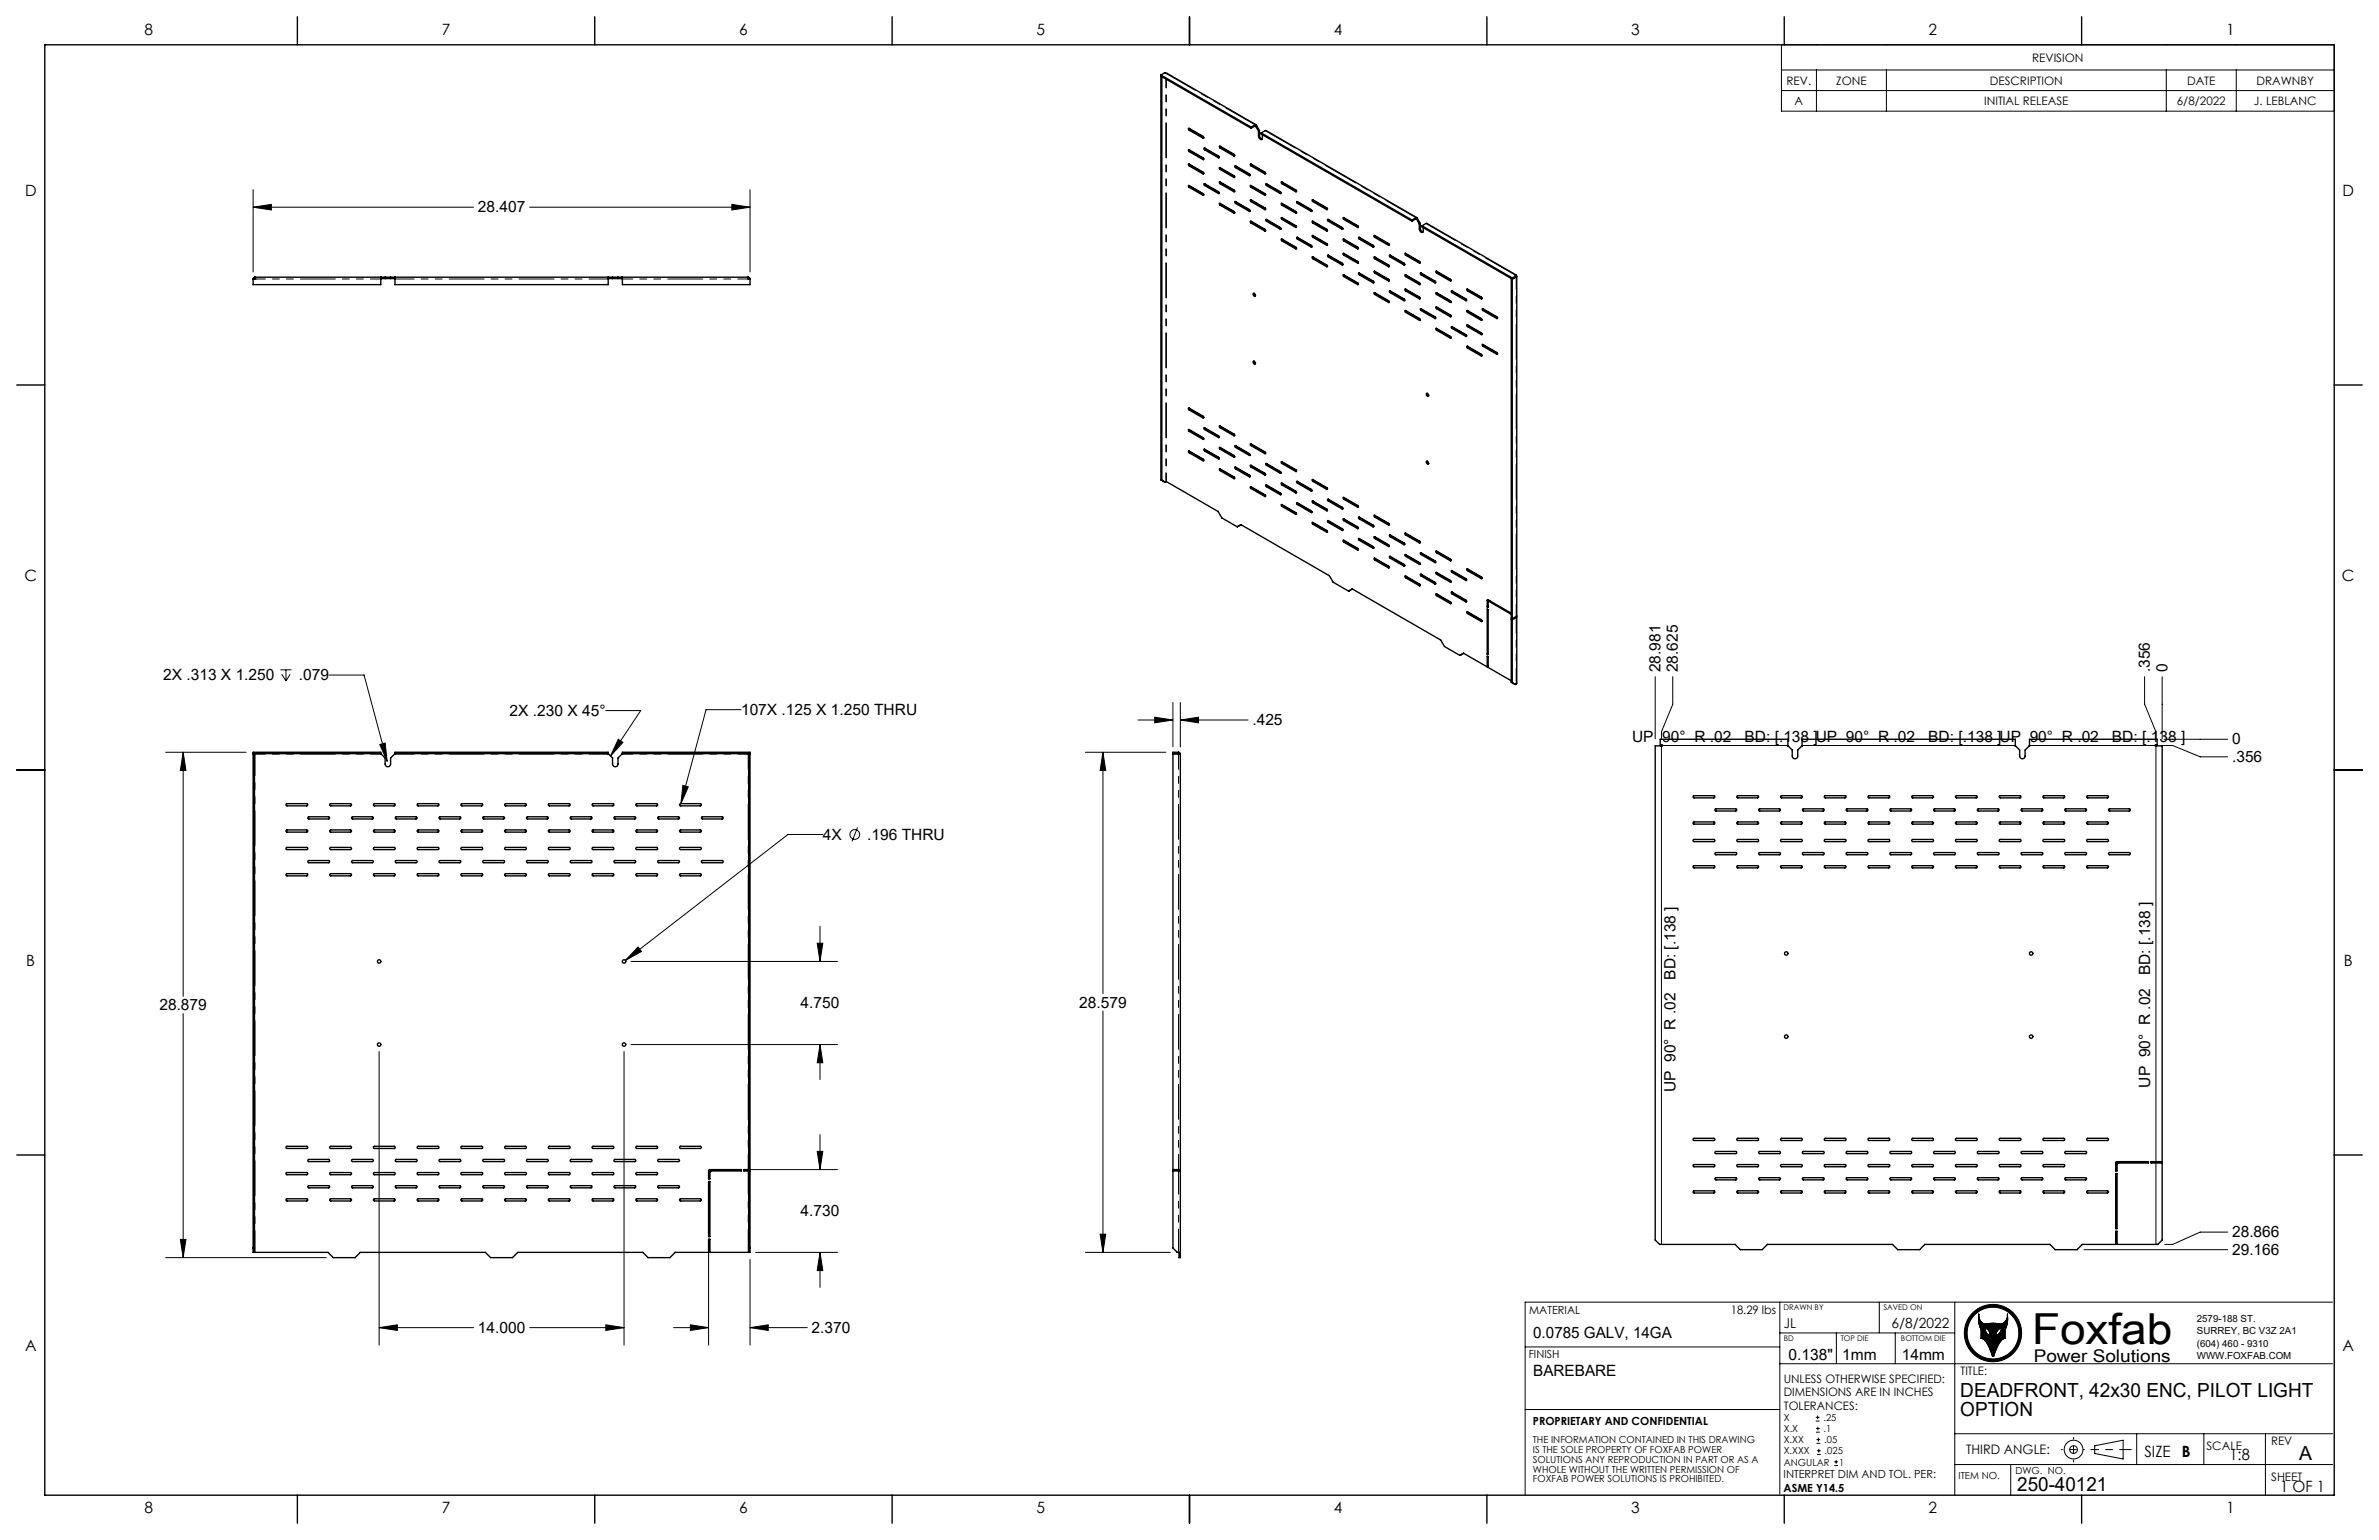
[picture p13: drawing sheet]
<svg xmlns="http://www.w3.org/2000/svg" width="432mm" height="279mm" viewBox="0 0 432 279" stroke-linecap="round" stroke-linejoin="round" font-family="sans-serif">
<defs><g id="words">
<text font-size="7.8" x="368.8" y="243.9">Foxfab</text>
<g font-size="3.5">
<text x="355.8" y="253.4">DEADFRONT, 42x30 ENC, PILOT LIGHT</text>
<text x="355.8" y="256.9">OPTION</text>
<text x="417.3" y="264.9">A</text>
<text x="366.1" y="270.6">250-40121</text>
</g>
<text font-size="3.2" x="369.1" y="247.1">Power Solutions</text>
<g font-size="2.8">
<text x="26.2" y="6.3">8</text>
<text x="80.2" y="6.3">7</text>
<text x="134.2" y="6.3">6</text>
<text x="188.1" y="6.3">5</text>
<text x="242.1" y="6.3">4</text>
<text x="296.1" y="6.3">3</text>
<text x="350.1" y="6.3">2</text>
<text x="404" y="6.3">1</text>
<text x="4.5" y="35.6">D</text>
<text x="425.2" y="35.6">D</text>
<text x="86.7" y="38.5">28.407</text>
<text x="4.4" y="105.5">C</text>
<text x="425.1" y="105.5">C</text>
<text x="29.6" y="123.4">2X .313 X 1.250</text>
<text x="54.2" y="123.4">.079</text>
<text x="301.4" y="122" transform="rotate(-90 301.4 122)">28.981</text>
<text x="304.6" y="122" transform="rotate(-90 304.6 122)">28.625</text>
<text x="390.2" y="122" transform="rotate(-90 390.2 122)">.356</text>
<text x="393.4" y="122" transform="rotate(-90 393.4 122)">0</text>
<text x="92.5" y="129.9">2X .230 X 45°</text>
<text x="134.5" y="129.7">107X .125 X 1.250 THRU</text>
<text x="227.3" y="131.6">.425</text>
<text x="296.2" y="134.7">UP 90° R .02</text>
<text x="316.6" y="134.7">BD: [.138 ]UP 90° R .02</text>
<text x="350" y="134.7">BD: [.138 ]UP 90° R .02</text>
<text x="383.3" y="134.7">BD: [.138 ]</text>
<text x="405.1" y="135.1">0</text>
<text x="405.1" y="138.3">.356</text>
<text x="149.4" y="152.3">4X</text>
<text x="157.4" y="152.3">.196 THRU</text>
<text x="4.8" y="175.3">B</text>
<text x="304.1" y="177.8" transform="rotate(-90 304.1 177.8)">BD: [.138 ]</text>
<text x="390.3" y="176.9" transform="rotate(-90 390.3 176.9)">BD: [.138 ]</text>
<text x="425.4" y="175.3">B</text>
<text x="28.9" y="183.3">28.879</text>
<text x="145.3" y="182.9">4.750</text>
<text x="195.9" y="182.8">28.579</text>
<text x="390.3" y="197.3" transform="rotate(-90 390.3 197.3)">UP 90° R .02</text>
<text x="304.1" y="198.2" transform="rotate(-90 304.1 198.2)">UP 90° R .02</text>
<text x="145.3" y="220.7">4.730</text>
<text x="405.1" y="224.5">28.866</text>
<text x="405.1" y="227.7">29.166</text>
<text x="4.5" y="245.2">A</text>
<text x="86.7" y="241.8">14.000</text>
<text x="147.3" y="241.8">2.370</text>
<text x="278.3" y="242.8">0.0785 GALV, 14GA</text>
<text x="425.2" y="245.2">A</text>
<text x="278.3" y="249.6">BAREBARE</text>
<text x="324.6" y="246.7">0.138&quot;</text>
<text x="334.4" y="246.7">1mm</text>
<text x="345.2" y="246.7">14mm</text>
<text x="389.2" y="264.3">SIZE</text>
<text x="396" y="264.3">B</text>
<text x="404.7" y="265">1:8</text>
<text x="26.2" y="274.5">8</text>
<text x="80.2" y="274.5">7</text>
<text x="134.2" y="274.5">6</text>
<text x="188.1" y="274.5">5</text>
<text x="242.1" y="274.5">4</text>
<text x="296.1" y="274.5">3</text>
<text x="350.1" y="274.5">2</text>
<text x="404" y="274.5">1</text>
<text x="413.8" y="270.6">1 OF 1</text>
</g>
<g font-size="2.5">
<text x="323.8" y="240.9">JL</text>
<text x="343.3" y="240.9">6/8/2022</text>
</g>
<text font-size="2.4" x="356.9" y="263.8">THIRD ANGLE:</text>
<g font-size="2.1">
<text x="368.8" y="11.2">REVISION</text>
<text x="324.3" y="15.4">REV.</text>
<text x="333.3" y="15.4">ZONE</text>
<text x="361.1" y="15.4">DESCRIPTION</text>
<text x="397" y="15.4">DATE</text>
<text x="409.5" y="15.4">DRAWNBY</text>
<text x="325.7" y="19.1">A</text>
<text x="360.1" y="19.1">INITIAL RELEASE</text>
<text x="395.1" y="19.1">6/8/2022</text>
<text x="409.1" y="19.1">J. LEBLANC</text>
<text x="314.1" y="238.3">18.29 lbs</text>
<text x="323.8" y="251">UNLESS OTHERWISE SPECIFIED:</text>
<text x="355.9" y="249.5">TITLE:</text>
<text x="323.8" y="253.4">DIMENSIONS ARE IN INCHES</text>
<text x="323.8" y="255.7">TOLERANCES:</text>
<text x="400.5" y="263.1">SCALE</text>
<text x="412.2" y="262.1">REV</text>
<text x="412.2" y="268.7">SHEET</text>
</g>
<g font-size="2">
<text x="277.6" y="238.3">MATERIAL</text>
<text x="277.5" y="246.3">FINISH</text>
<text x="278.2" y="258.5">PROPRIETARY AND CONFIDENTIAL</text>
<text x="323.7" y="268.1">INTERPRET DIM AND TOL. PER:</text>
<text x="323.7" y="270.6">ASME Y14.5</text>
</g>
<g font-size="1.8">
<text x="398.7" y="239.8">2579-188 ST.</text>
<text x="398.7" y="242.1">SURREY, BC V3Z 2A1</text>
<text x="398.7" y="244.3">(604) 460 - 9310</text>
<text x="398.7" y="246.6">WWW.FOXFAB.COM</text>
<text x="323.8" y="257.8">X</text>
<text x="331" y="257.8">.25</text>
<text x="278.2" y="261.9">THE INFORMATION CONTAINED IN THIS DRAWING</text>
<text x="278.2" y="263.6">IS THE SOLE PROPERTY OF FOXFAB POWER</text>
<text x="323.8" y="259.8">X.X</text>
<text x="323.8" y="263.9">X.XXX</text>
<text x="323.8" y="261.9">X.XX</text>
<text x="331" y="259.8">.1</text>
<text x="331.1" y="261.9">.05</text>
<text x="331.2" y="263.9">.025</text>
<text x="278.2" y="265.4">SOLUTIONS ANY REPRODUCTION IN PART OR AS A</text>
<text x="278.2" y="267.2">WHOLE WITHOUT THE WRITTEN PERMISSION OF</text>
<text x="278.2" y="268.9">FOXFAB POWER SOLUTIONS IS PROHIBITED.</text>
<text x="323.8" y="265.9">ANGULAR</text>
<text x="333.8" y="265.9">1</text>
<text x="355.5" y="268.4">ITEM NO.</text>
<text x="365.8" y="267.4">DWG. NO.</text>
</g>
<g font-size="1.4">
<text x="323.7" y="237.6">DRAWN BY</text>
<text x="341.8" y="237.6">SAVED ON</text>
<text x="323.8" y="243.4">BD</text>
<text x="334.1" y="243.4">TOP DIE</text>
<text x="345" y="243.4">BOTTOM DIE</text>
</g>
</g></defs>
<g fill="none" stroke="#000" stroke-width=".18">
<path d="M323.3 8.1h100.4v12.1h-100.4zM323.3 12.7h100.4M323.3 16.4h100.4M329.7 12.7v7.5M342.4 12.7v7.5M393.2 12.7v7.5M405.9 12.7v7.5M45.9 34.4v14.9M45.9 37.6h40M45.9 37.6l3.3-.5v1zM96.1 37.6h40M132.8 37.1l3.3 .5-3.3 .5z"/>
<path d="M136.1 34.4v14.9M30.1 136.5h14.6M33.2 136.5l.6 3.3h-1.1zM33.2 136.5v44.2M50.9 121.5h2M51.1 122.3l.8 1.2M51.9 121.5v2M52.7 122.3l-.8 1.2M59.7 122.5h6.4l4.2 15.6M68.9 135.1l1-.3 .4 3.3zM109.9 128.9h6.4l-5.5 8.3M112.2 134.1l.9 .6-2.3 2.5z"/>
<path d="M134.5 128.8h-6.3l-4.6 17M197 136.5h14.6M200.2 136.5v43.8M200.2 136.5l.5 3.3h-1zM206.5 130.6h6.4M209.6 130.1l3.3 .5-3.3 .5zM212.9 127.5v8M214.2 127.5v8M214.2 130.6h12.3M214.2 130.6l3.3-.5v1zM300.4 122.8v11.2M301.6 135.4v90.4"/>
<path d="M301.7 135.3h22.8M303.6 122.8v5l-2 5v1.3M327.1 135.3h38.7M368.4 135.3h22.8M389.3 122.8v5l2 5v1.3M391.3 135.4v75.4M392.4 122.8v11.2M392.5 135.3h1.8l5 2h5M392.8 134.1h11.5M123.9 142.5l1 .3-1.3 3zM149.4 151.4h-6.4l-29.5 22.8M155.7 150.1l-1.1 2.6"/>
<path d="M114.5 174.4h37.5M115.8 171.8l.6 .8-2.9 1.6zM148.3 171.1h1l-.5 3.3zM148.8 168.1v6.3M33.2 183.9v44.3M68.8 190.8v53.2M113.3 190.8v53.2M114.5 189.5h37.5M148.8 189.5v6.4M148.8 189.5l.5 3.3h-1zM200.2 183.4v43.8M135.8 212.2h16.2"/>
<path d="M148.3 208.9h1l-.5 3.3zM148.8 205.9v6.3M391.3 211v14.8M30.1 228.2h29.1M32.7 224.9h1.1l-.6 3.3zM128.6 225.6v18.4M136.1 228.5v15.5M137.2 227.2h14.8M148.8 227.2v6.4M148.8 227.2l.5 3.3h-1zM197 227.2h15.4M199.7 223.9h1l-.5 3.3z"/>
<path d="M323 236.2v34.9M341.1 236.2v5.6M354.8 236.2v35.1M378.3 226.7h26M404.3 223.5h-5l-5 2.3h-1.4M423.4 236.2h-146.6v35.1M68.8 240.9l3.3-.5v1zM68.8 240.9h17.1M96.1 240.9h17.2M110 240.4l3.3 .5-3.3 .5zM122.3 240.9h6.3M125.3 240.4l3.3 .5-3.3 .5z"/>
<path d="M136.1 240.9h10.4M136.1 240.9l3.3-.5v1zM276.8 244.4h46.2M276.8 255.7h46.2M323 247.4h100.4M323 241.8h31.8M329.6 257.8h.6M329.6 257.2h.6M329.6 259.8h.7M329.6 259.2h.7M329.9 256.8v.7M330 258.8v.7"/>
<path d="M333.3 241.8v5.6M344 241.8v5.6M360.3 240.9a1.44 1.44 0 0 1 .9 1.4 1.44 1.44 0 0 1-.9-1.4zM361.7 246.1h.1M361.7 240.1h.5a1.5 1.5 0 0 0 1.8-.4l.3-.5 .1-.8v1.1l-.2 1-.3 .7v1.6a1.25 1.25 0 0 0-.9 .7l-1.1 2.5-.2 .1M361.7 240.1h-.4a1.5 1.5 0 0 1-1.8-.4l-.3-.5v-.8l-.1 1.1 .2 1 .3 .7v1.6a1.25 1.25 0 0 1 .9 .7l1.2 2.6M361.8 240.1v6M362.7 241.3l.6-.4a1.44 1.44 0 0 1-1 1.4l.1-.6zM329.7 261.9h.7M329.7 261.2h.7M329.8 263.9h.7M329.8 263.2h.7"/>
<path d="M330 260.9v.6M330.1 262.9v.6M332.9 265.9h.7M332.9 265.2h.7M333.3 264.9v.7M354.8 265.7h68.6M354.8 260.1h68.6M365 265.7v5.6M380.2 262.3l5.2-1v3.4l-5.2-1zM387.8 260.1v5.6M400 260.1v5.6M411.2 260.1v11.2"/>
<circle cx="155.1" cy="151.4" r=".88"/>
<circle cx="361.7" cy="241.9" r="5.2"/>
<circle cx="361.7" cy="241.9" r="4.7"/>
<circle cx="376.4" cy="263" r=".7"/>
<circle cx="376.4" cy="263" r="1.7"/>
</g>
<circle cx="361.7" cy="241.9" r="4.9" fill="none" stroke="#000" stroke-width=".5"/>
<path d="M386.2 263h-6.7" fill="none" stroke="#000" stroke-width=".18" stroke-dasharray="15.2 1.3 1.3 1.3" stroke-dashoffset="13.8"/>
<path d="M376.4 260.8v4.4" fill="none" stroke="#000" stroke-width=".18" stroke-dasharray="15.2 1.3 1.3 1.3" stroke-dashoffset="14.9"/>
<path d="M386.2 263h.6" fill="none" stroke="#000" stroke-width=".18" stroke-dasharray="15.2 1.3 1.3 1.3"/>
<path d="M378.3 263h-4.2" fill="none" stroke="#000" stroke-width=".18" stroke-dasharray="15.2 1.3 1.3 1.3" stroke-dashoffset="15"/>
<g fill="none" stroke="#000" stroke-width=".25">
<path d="M8.1 8.1h415.6v263.2h-415.6zM54 3v5.1M107.9 3v5.1M161.9 3v5.1M210.7 13.6l.7-.4 .4 .1 16.2 9.3M210.7 13.6v73.5l.7 .4 .3-.1 9.4 5.4 .7 1.2 2.8 1.6 .6-.4 16.1 9.3 .7 1.1 2.8 1.6 .6-.3 16.1 9.2 .7 1.2 2.8 1.6 .7-.4 4.2 2.5M210.7 13.6l16.4 9.5M210.7 13.8l16.4 9.5M210.7 13.8l.2 .1M210.9 13.9v73.3M210.9 13.9h.1M215.9 3v5.1"/>
<path d="M269.9 3v5.1M323.9 3v5.1M377.8 3v5.1M215.7 23.3l2.7 1.4 .1 .3-2.7-1.4zM215.7 33.6l2.7 1.5 .1 .3-2.7-1.4zM215.7 29.8l2.7 1.4 .1 .3-2.7-1.4zM215.7 27.2l2.7 1.4 .1 .3-2.7-1.4zM215.9 23.3l.1 .2 2.5 1.4M215.9 27.2l.1 .2 2.5 1.4M215.9 29.8l.1 .2 2.5 1.4M215.9 33.7l.1 .2 2.5 1.4M218.5 33.3l2.7 1.5 .1 .3-2.7-1.4z"/>
<path d="M218.5 26.8l2.7 1.5 .1 .3-2.7-1.4zM218.7 26.9l.1 .2 2.5 1.4M218.7 33.4l.1 .2 2.5 1.4M221.3 26.5l2.7 1.5 .1 .3-2.7-1.4zM221.3 30.4l2.7 1.5 .1 .3-2.7-1.5zM221.3 33l2.7 1.5 .1 .3-2.7-1.5zM221.3 36.9l2.7 1.5 .1 .3-2.7-1.5zM221.5 26.6l.1 .1 2.5 1.5M221.5 30.4l.1 .2 2.5 1.5M221.5 33l.1 .2 2.5 1.5M221.5 36.9l.1 .2 2.5 1.5M224.2 36.6l2.6 1.4 .1 .3-2.6-1.4z"/>
<path d="M224.2 30.1l2.6 1.4 .1 .3-2.6-1.4zM224.3 30.1l.1 .2 2.5 1.4M224.3 36.6l.1 .2 2.5 1.4M227 36.2l2.6 1.5 .1 .3-2.6-1.4zM227 33.6l2.6 1.5 .1 .3-2.6-1.4zM227 29.8l2.6 1.4 .1 .3-2.6-1.4zM227.1 23.1v.2M227.1 29.8l.1 .2 2.5 1.4M227.1 33.7l.1 .2 2.5 1.4M227.1 36.3l.1 .2 2.5 1.4M227.9 22.9l-.1-.1-.7 .5M227.9 22.9l.5 .9"/>
<path d="M227.9 22.9l.2-.1 .5 .9M228 22.8l-.1-.2-.8 .5M228.4 23.8v.9a.47 .47 0 0 0 .2 .5 .47 .47 0 0 0 .5 0v-.8M228.6 23.7v1l.2 .4 .3 .1M228.6 23.7l-.2 .1M228.9 24.1l.9-.4 27.4 15.8M228.9 24.1l27.4 15.8M228.9 24.1v.2l27.4 15.8M229.8 33.3l2.6 1.5 .1 .3-2.6-1.4zM229.8 39.8l2.6 1.5 .1 .3-2.6-1.5zM229.9 33.4l.1 .2 2.5 1.4M229.9 39.8l.1 .2 2.5 1.5"/>
<path d="M232.6 33l2.6 1.5 .1 .3-2.6-1.5zM232.6 36.9l2.6 1.5 .1 .3-2.6-1.5zM232.6 39.5l2.6 1.4 .1 .3-2.6-1.4zM232.7 33l.1 .2 2.5 1.5M232.7 36.9l.1 .2 2.5 1.5M232.7 39.5l.1 .2 2.5 1.4M235.4 36.6l2.6 1.4 .1 .3-2.6-1.4zM235.5 36.6l.2 .2 2.4 1.4M238.2 36.2l2.6 1.5 .1 .3-2.6-1.4zM238.3 36.3l.2 .2 2.4 1.4M241 39.8l2.6 1.5 .1 .3-2.6-1.5zM241.1 39.8l.2 .2 2.5 1.5"/>
<path d="M243.8 39.5l2.6 1.4 .2 .3-2.7-1.4zM243.9 39.5l.2 .2 2.5 1.4M256.3 39.9v.2M257.1 39.8l-.1-.1-.7 .4M257.1 39.7v.1M257.1 39.7l.5 .9M257.1 39.7l.2-.1 .5 .9M257.1 39.8h.1M257.2 39.7l-.2-.2-.7 .4M45.9 50.6h.4M46.3 50.3v.3M46.3 50.3l-.3 .1-.1 .2"/>
<path d="M46.3 50.3l-.1 .3M46.3 50.3h23.6M46.3 50.6h.1M69.1 50.3v1.3h-23.2v-1M69.1 50.5h.8M69.2 50.3v.2M69.9 50.3h1M69.9 50.5h1M69.9 50.3v.2M70.9 50.3v.2M70.9 50.3h40.3M70.9 50.5h.8"/>
<path d="M71.6 50.3v.2M71.7 50.3v1.3h38.7v-1.3M110.4 50.5h.8M110.4 50.3v.2M111.2 50.3h1M111.2 50.5h1M111.2 50.3v.2M112.2 50.3v.2M112.2 50.3h23.6M112.2 50.5h.8M112.9 50.3v.2M113 50.3v1.3h23.1v-1"/>
<path d="M135.8 50.6h.1M135.8 50.6h.3M135.8 50.3v.3M135.8 50.3l.2 .1 .1 .2M135.8 50.3l.1 .3M227 40.1l2.6 1.5 .1 .3-2.6-1.4zM227.1 40.2l.1 .2 2.5 1.4M227.5 53.2a.27 .27 0 0 1 .3 .2 .27 .27 0 0 1-.1 .3l-.2-.2zM227.6 53.2l.3 .5M232.6 43.4l2.6 1.4 .1 .3-2.6-1.4zM232.7 43.4l.1 .2 2.5 1.4M235.4 43l2.6 1.5 .1 .3-2.6-1.4z"/>
<path d="M235.5 43.1l.2 .2 2.4 1.4M238.2 46.6l2.6 1.5 .1 .3-2.6-1.5zM238.2 42.7l2.6 1.5 .1 .3-2.6-1.4zM238.2 40.1l2.6 1.5 .1 .3-2.6-1.4zM238.3 40.2l.2 .2 2.4 1.4M238.3 42.8l.2 .2 2.4 1.4M238.3 46.6l.2 .2 2.4 1.5M241 46.3l2.6 1.5 .1 .2-2.6-1.4zM241.1 46.3l.2 .2 2.5 1.4M243.8 43.4l2.6 1.4 .2 .3-2.7-1.4zM243.8 46l2.6 1.4 .2 .3-2.7-1.4zM243.8 49.8l2.6 1.5 .2 .3-2.7-1.4z"/>
<path d="M243.9 43.4l.2 .2 2.5 1.4M243.9 46l.2 .2 2.5 1.4M243.9 49.9l.2 .2 2.5 1.4M246.6 49.5l2.6 1.5 .2 .3-2.7-1.4zM246.6 43l2.6 1.5 .2 .3-2.7-1.4zM246.7 43.1l.2 .2 2.5 1.4M246.7 49.6l.2 .2 2.5 1.4M249.4 46.6l2.6 1.5 .2 .3-2.7-1.5zM249.4 53.1l2.6 1.5 .2 .3-2.7-1.5zM249.4 49.2l2.6 1.5 .2 .3-2.7-1.5zM249.4 42.7l2.6 1.5 .2 .3-2.7-1.4zM249.5 42.8l.2 .1 2.5 1.5"/>
<path d="M249.5 46.6l.2 .2 2.5 1.5M249.5 49.2l.2 .2 2.5 1.5M249.5 53.1l.2 .2 2.5 1.5M252.2 46.3l2.6 1.4 .2 .3-2.7-1.4zM252.2 52.8l2.6 1.4 .2 .3-2.7-1.4zM252.4 46.3l.1 .2 2.5 1.4M252.4 52.8l.1 .2 2.5 1.4M255 52.4l2.6 1.5 .2 .3-2.7-1.4zM255 56.3l2.6 1.5 .2 .3-2.7-1.4zM255 49.8l2.6 1.5 .2 .3-2.7-1.4zM255 46l2.6 1.4 .2 .3-2.7-1.4zM255.2 46l.1 .2 2.5 1.4"/>
<path d="M255.2 49.9l.1 .2 2.5 1.4M255.2 52.5l.1 .2 2.5 1.4M255.2 56.4l.1 .2 2.5 1.4M257.6 40.6v.9a.47 .47 0 0 0 .2 .5 .47 .47 0 0 0 .5 .1v-.8M257.8 40.5v1.1l.2 .4 .3 .1M257.8 40.5l-.2 .1M257.8 49.5l2.7 1.5 .1 .3-2.7-1.4zM257.8 56l2.7 1.5 .1 .3-2.7-1.5zM258 49.6l.1 .2 2.5 1.4M258 56l.1 .2 2.5 1.5M258.1 41l.9-.5 16.1 9.4M258.1 41l16.4 9.4"/>
<path d="M258.1 41v.2l16.4 9.5 .7-.5M260.6 49.2l2.7 1.5 .1 .3-2.7-1.5zM260.6 53.1l2.7 1.5 .1 .3-2.7-1.5zM260.6 59.6l2.7 1.4 .1 .3-2.7-1.4zM260.6 55.7l2.7 1.4 .1 .3-2.7-1.4zM260.8 49.2l.1 .2 2.5 1.5M260.8 53.1l.1 .2 2.5 1.5M260.8 55.7l.1 .2 2.5 1.4M260.8 59.6l.1 .2 2.5 1.4M263.4 59.2l2.7 1.5 .1 .3-2.7-1.4zM263.4 52.8l2.7 1.4 .1 .3-2.7-1.4zM263.6 52.8l.1 .2 2.5 1.4"/>
<path d="M263.6 59.3l.1 .2 2.5 1.4M266.2 58.9l2.7 1.5 .1 .3-2.7-1.4zM266.2 56.3l2.7 1.5 .1 .3-2.7-1.4zM266.2 52.4l2.7 1.5 .1 .3-2.7-1.4zM266.4 52.5l.1 .2 2.5 1.4M266.4 56.4l.1 .2 2.5 1.4M266.4 59l.1 .2 2.5 1.4M269.1 56l2.6 1.5 .1 .3-2.6-1.5zM269.2 56l.1 .2 2.5 1.5M274.5 50.4v61.9l-.2-.1v-61.7M275 49.9h.1l.1 .1zM275.2 50l.1 .1-.1 .2z"/>
<path d="M275.2 50l-.7 .4M275.3 50.1v61.6l-1 .7M3 69.8h5.1M215.7 77.9l2.7 1.5 .1 .3-2.7-1.4zM215.7 74l2.7 1.5 .1 .3-2.7-1.4zM215.9 74.1l.1 .2 2.5 1.4M215.9 78l.1 .2 2.5 1.4M218.5 77.6l2.7 1.5 .1 .3-2.7-1.5zM218.7 77.6l.1 .2 2.5 1.5M221.3 77.3l2.7 1.4 .1 .3-2.7-1.4zM221.5 77.3l.1 .2 2.5 1.4M227.5 65.5a.27 .27 0 0 1 .3 .2 .27 .27 0 0 1-.1 .4l-.2-.3z"/>
<path d="M227.6 65.5l.3 .5M258.9 71.4a.27 .27 0 0 1 .4 .1 .27 .27 0 0 1-.2 .4l-.2-.3zM259 71.4l.3 .4M266.2 62.8l2.7 1.5 .1 .3-2.7-1.5zM266.4 62.8l.1 .2 2.5 1.5M269.1 62.5l2.6 1.5 .1 .3-2.6-1.5zM269.2 62.5l.1 .2 2.5 1.5M423.7 69.8h5.1M215.7 81.8l2.7 1.5 .1 .3-2.7-1.5zM215.9 81.8l.1 .2 2.5 1.5M218.5 81.5l2.7 1.5 .1 .3-2.7-1.5zM218.7 81.5l.1 .2 2.5 1.5"/>
<path d="M221.3 81.2l2.7 1.4 .1 .3-2.7-1.4zM221.3 85.1l2.7 1.4 .1 .3-2.7-1.4zM221.5 81.2l.1 .2 2.5 1.4M221.5 85.1l.1 .2 2.5 1.4M224.2 84.7l2.6 1.5 .1 .3-2.6-1.4zM224.2 80.8l2.6 1.5 .1 .3-2.6-1.4zM224.3 80.9l.1 .2 2.5 1.4M224.3 84.8l.1 .2 2.5 1.4M227 88.3l2.6 1.5 .1 .3-2.6-1.5zM227 84.4l2.6 1.5 .1 .3-2.6-1.5zM227 80.5l2.6 1.5 .1 .3-2.6-1.5zM227.1 80.5l.1 .2 2.5 1.5"/>
<path d="M227.1 84.4l.1 .2 2.5 1.5M227.1 88.3l.1 .2 2.5 1.5M229.8 84.1l2.6 1.4 .1 .3-2.6-1.4zM229.8 88l2.6 1.4 .1 .3-2.6-1.4zM229.9 84.1l.1 .2 2.5 1.4M229.9 88l.1 .2 2.5 1.4M232.6 87.6l2.6 1.5 .1 .3-2.6-1.4zM232.6 83.8l2.6 1.4 .1 .3-2.6-1.4zM232.6 91.5l2.6 1.5 .1 .3-2.6-1.4zM232.7 83.8l.1 .2 2.5 1.4M232.7 87.7l.1 .2 2.5 1.4M232.7 91.6l.1 .2 2.5 1.4"/>
<path d="M235.4 91.2l2.6 1.5 .1 .3-2.6-1.5zM235.4 87.3l2.6 1.5 .1 .3-2.6-1.4zM235.5 87.4l.2 .2 2.4 1.4M235.5 91.2l.2 .2 2.4 1.5M238.2 94.8l2.6 1.4 .1 .3-2.6-1.4zM238.2 90.9l2.6 1.5 .1 .3-2.6-1.5zM238.2 87l2.6 1.5 .1 .3-2.6-1.5zM238.3 87l.2 .2 2.4 1.5M238.3 90.9l.2 .2 2.4 1.5M238.3 94.8l.2 .2 2.4 1.4M241 90.6l2.6 1.4 .1 .3-2.6-1.4zM241 94.4l2.6 1.5 .1 .3-2.6-1.4z"/>
<path d="M241.1 90.6l.2 .2 2.5 1.4M241.1 94.5l.2 .2 2.5 1.4M243.8 90.2l2.6 1.5 .2 .3-2.7-1.4zM243.8 94.1l2.6 1.5 .2 .3-2.7-1.4zM243.8 98l2.6 1.5 .2 .3-2.7-1.5zM243.9 90.3l.2 .2 2.5 1.4M243.9 94.2l.2 .2 2.5 1.4M243.9 98l.2 .2 2.5 1.5M246.6 97.7l2.6 1.5 .2 .3-2.7-1.5zM246.6 93.8l2.6 1.5 .2 .3-2.7-1.5zM246.7 93.8l.2 .2 2.5 1.5M246.7 97.7l.2 .2 2.5 1.5"/>
<path d="M249.4 93.5l2.6 1.4 .2 .3-2.7-1.4zM249.4 97.4l2.6 1.4 .2 .3-2.7-1.4zM249.5 93.5l.2 .2 2.5 1.4M249.5 97.4l.2 .2 2.5 1.4M252.2 97l2.6 1.5 .2 .3-2.7-1.4zM252.4 97.1l.1 .2 2.5 1.4M255 96.7l2.6 1.5 .2 .3-2.7-1.5zM255.2 96.7l.1 .2 2.5 1.5M258.9 83.7a.27 .27 0 0 1 .4 .2 .27 .27 0 0 1-.2 .3l-.2-.3zM259 83.7l.3 .4M260.6 100l2.7 1.4 .1 .3-2.7-1.4zM260.8 100l.1 .2 2.5 1.4"/>
<path d="M249.4 101.3l2.6 1.4 .2 .3-2.7-1.4zM249.5 101.3l.2 .2 2.5 1.4M252.2 100.9l2.6 1.5 .2 .3-2.7-1.4zM252.4 101l.1 .2 2.5 1.4M255 104.5l2.6 1.5 .2 .3-2.7-1.5zM255 100.6l2.6 1.5 .2 .3-2.7-1.5zM255.2 100.6l.1 .2 2.5 1.5M255.2 104.5l.1 .2 2.5 1.5M257.8 100.3l2.7 1.4 .1 .3-2.7-1.4zM257.8 104.2l2.7 1.4 .1 .3-2.7-1.4zM258 100.3l.1 .2 2.5 1.4M258 104.2l.1 .2 2.5 1.4"/>
<path d="M260.6 107.7l2.7 1.5 .1 .3-2.7-1.4zM260.6 103.8l2.7 1.5 .1 .3-2.7-1.4zM260.8 103.9l.1 .2 2.5 1.4M260.8 107.8l.1 .2 2.5 1.4M263.4 103.5l2.7 1.5 .1 .3-2.7-1.4zM263.4 107.4l2.7 1.5 .1 .3-2.7-1.5zM263.6 103.6l.1 .2 2.5 1.4M263.6 107.4l.1 .2 2.5 1.5M266.2 103.2l2.7 1.5 .1 .3-2.7-1.5zM266.2 111l2.7 1.4 .1 .3-2.7-1.4zM266.4 103.2l.1 .2 2.5 1.5M266.4 111l.1 .2 2.5 1.4"/>
<path d="M269.9 110.5l.2 .1v8.2l-.2-.1zM270.1 109.2l.2-.1 3.8 2.3v-.2l-4.1-2.4-.1 1.3M270.1 110l-.2 .1M270.1 118.6l-.2 .1M270.1 108.8v1.4l-.2-.1M270.4 109l-.2 .1M274.3 112.4l.2 .1M274.5 112.5v11.4M275.2 111.8v.2l-.7 .5M275.3 111.9v12.1l-.3 .2-.7-.4v-11.4M3 139.7h5.1M45.9 136.8h.3v90.4"/>
<path d="M45.9 136.7h23.2M46.3 136.8h.1M69.1 136.7v.2l.1-.1 .7 .7v1.1a.5 .5 0 0 0 .5 .5 .5 .5 0 0 0 .5-.5v-1.1l.7-.7 .1 .1v-.2M69.1 136.7v-.2h-23.2v90.7h.3M71.7 136.7v-.2h38.7v.2M71.7 136.7h38.7M110.4 136.7v.2v-.1l.8 .7v1.1a.5 .5 0 0 0 .5 .5 .5 .5 0 0 0 .5-.5v-1.1l.7-.7 .1 .1v-.2M113 136.7v-.2h23.1v75.7h-.2M113 136.7h23.1M135.8 136.8h.1M136.1 136.8h-.2v75.4M212.9 136.7l1.3 .1"/>
<path d="M212.9 136.8h1M213.9 136.5h-1v89.9l.8 .8h.5M213.9 136.5l.2 .1 .1 .2M213.9 136.8h.1M213.9 136.5v.3M214.2 136.8h-.3M214.2 136.8v91.4h-.2v-1M269.9 121v-1.9l.2 .1v1.9l4.2 2.4M270.1 120.9l-.2 .1M301.3 134.1h23.2v1.3l.1-.1 .7 .8v1.1a.5 .5 0 0 0 .5 .5 .5 .5 0 0 0 .5-.5v-1.1l.7-.8 .1 .1v-1.3h38.7v1.3v-.1l.8 .8v1.1a.5 .5 0 0 0 .5 .5 .5 .5 0 0 0 .5-.5v-1.1l.7-.8 .1 .1v-1.3h23.1v1h-.3v.3l1.2-.1v75.5h-2v.2h2v14l-.8 .8h-7.3v-2.4h-.3v2.4h-6.1l-.9 .9h-4l-.9-.9h-22.7l-1 .9h-3.9l-1-.9h-22.7l-1 .9h-3.9l-1-.9h-13.7l-.8-.8v-89.7l1.3 .1v-.3h-.4zM423.7 139.7h5.1M52 145.9l3.7-.1a.2 .2 0 0 1 .2 .2 .2 .2 0 0 1-.2 .2h-3.6l-.2-.1z"/>
<path d="M52 158.6l3.7-.1a.2 .2 0 0 1 .2 .2 .2 .2 0 0 1-.2 .2h-3.6l-.2-.1zM52 153.8l3.7-.1a.2 .2 0 0 1 .2 .2 .2 .2 0 0 1-.2 .2h-3.6l-.2-.1zM52 150.6h3.7a.2 .2 0 0 1 .2 .2 .2 .2 0 0 1-.2 .2h-3.6l-.2-.2zM55.9 156.2l3.7-.1a.2 .2 0 0 1 .2 .2 .2 .2 0 0 1-.2 .2h-3.5l-.2-.1zM55.9 148.2h3.7a.2 .2 0 0 1 .2 .2 .2 .2 0 0 1-.2 .2h-3.5l-.2-.1zM59.9 145.9l3.7-.1a.2 .2 0 0 1 .2 .2 .2 .2 0 0 1-.2 .2h-3.6l-.2-.1zM59.9 150.6h3.7a.2 .2 0 0 1 .2 .2 .2 .2 0 0 1-.2 .2h-3.6l-.2-.2zM59.9 153.8l3.7-.1a.2 .2 0 0 1 .2 .2 .2 .2 0 0 1-.2 .2h-3.6l-.2-.1zM59.9 158.6l3.7-.1a.2 .2 0 0 1 .2 .2 .2 .2 0 0 1-.2 .2h-3.6l-.2-.1zM63.9 156.2l3.7-.1a.2 .2 0 0 1 .2 .2 .2 .2 0 0 1-.2 .2h-3.6l-.2-.1zM63.9 148.2h3.7a.2 .2 0 0 1 .2 .2 .2 .2 0 0 1-.2 .2h-3.6l-.2-.1zM67.8 153.8l3.7-.1a.2 .2 0 0 1 .2 .2 .2 .2 0 0 1-.2 .2h-3.5l-.2-.1z"/>
<path d="M67.8 158.6l3.7-.1a.2 .2 0 0 1 .2 .2 .2 .2 0 0 1-.2 .2h-3.5l-.2-.1zM67.8 150.6h3.7a.2 .2 0 0 1 .2 .2 .2 .2 0 0 1-.2 .2h-3.5l-.2-.2zM67.8 145.9l3.7-.1a.2 .2 0 0 1 .2 .2 .2 .2 0 0 1-.2 .2h-3.5l-.2-.1zM71.8 148.2h3.7a.2 .2 0 0 1 .2 .2 .2 .2 0 0 1-.2 .2h-3.6l-.1-.1zM71.8 156.2l3.7-.1a.2 .2 0 0 1 .2 .2 .2 .2 0 0 1-.2 .2h-3.6l-.1-.1zM75.8 145.9l3.7-.1a.2 .2 0 0 1 .2 .2 .2 .2 0 0 1-.2 .2h-3.6l-.2-.1zM75.8 150.6h3.7a.2 .2 0 0 1 .2 .2 .2 .2 0 0 1-.2 .2h-3.6l-.2-.2zM75.8 153.8l3.7-.1a.2 .2 0 0 1 .2 .2 .2 .2 0 0 1-.2 .2h-3.6l-.2-.1zM75.8 158.6l3.7-.1a.2 .2 0 0 1 .2 .2 .2 .2 0 0 1-.2 .2h-3.6l-.2-.1zM79.7 156.2l3.7-.1a.2 .2 0 0 1 .2 .2 .2 .2 0 0 1-.2 .2h-3.5l-.2-.1zM79.7 148.2h3.7a.2 .2 0 0 1 .2 .2 .2 .2 0 0 1-.2 .2h-3.5l-.2-.1zM83.7 158.6l3.7-.1a.2 .2 0 0 1 .2 .2 .2 .2 0 0 1-.2 .2h-3.6l-.1-.1z"/>
<path d="M83.7 153.8l3.7-.1a.2 .2 0 0 1 .2 .2 .2 .2 0 0 1-.2 .2h-3.6l-.1-.1zM83.7 150.6h3.7a.2 .2 0 0 1 .2 .2 .2 .2 0 0 1-.2 .2h-3.6l-.1-.2zM83.7 145.9l3.7-.1a.2 .2 0 0 1 .2 .2 .2 .2 0 0 1-.2 .2h-3.6l-.1-.1zM87.7 148.2h3.7a.2 .2 0 0 1 .2 .2 .2 .2 0 0 1-.2 .2h-3.6l-.2-.1zM87.7 156.2l3.7-.1a.2 .2 0 0 1 .2 .2 .2 .2 0 0 1-.2 .2h-3.6l-.2-.1zM91.6 145.9l3.8-.1a.2 .2 0 0 1 .2 .2 .2 .2 0 0 1-.2 .2h-3.6l-.2-.1zM91.6 150.6h3.8a.2 .2 0 0 1 .2 .2 .2 .2 0 0 1-.2 .2h-3.6l-.2-.2zM91.6 153.8l3.8-.1a.2 .2 0 0 1 .2 .2 .2 .2 0 0 1-.2 .2h-3.6l-.2-.1zM91.6 158.6l3.8-.1a.2 .2 0 0 1 .2 .2 .2 .2 0 0 1-.2 .2h-3.6l-.2-.1zM95.6 156.2l3.7-.1a.2 .2 0 0 1 .2 .2 .2 .2 0 0 1-.2 .2h-3.5l-.2-.1zM95.6 148.2h3.7a.2 .2 0 0 1 .2 .2 .2 .2 0 0 1-.2 .2h-3.5l-.2-.1zM99.6 150.6h3.7a.2 .2 0 0 1 .2 .2 .2 .2 0 0 1-.2 .2h-3.6l-.2-.2z"/>
<path d="M99.6 158.6l3.7-.1a.2 .2 0 0 1 .2 .2 .2 .2 0 0 1-.2 .2h-3.6l-.2-.1zM99.6 153.8l3.7-.1a.2 .2 0 0 1 .2 .2 .2 .2 0 0 1-.2 .2h-3.6l-.2-.1zM99.6 145.9l3.7-.1a.2 .2 0 0 1 .2 .2 .2 .2 0 0 1-.2 .2h-3.6l-.2-.1zM103.5 148.2h3.8a.2 .2 0 0 1 .2 .2 .2 .2 0 0 1-.2 .2h-3.6l-.2-.1zM103.5 156.2l3.8-.1a.2 .2 0 0 1 .2 .2 .2 .2 0 0 1-.2 .2h-3.6l-.2-.1zM107.5 153.8l3.7-.1a.2 .2 0 0 1 .2 .2 .2 .2 0 0 1-.2 .2h-3.5l-.2-.1zM107.5 158.6l3.7-.1a.2 .2 0 0 1 .2 .2 .2 .2 0 0 1-.2 .2h-3.5l-.2-.1zM107.5 150.6h3.7a.2 .2 0 0 1 .2 .2 .2 .2 0 0 1-.2 .2h-3.5l-.2-.2zM107.5 145.9l3.7-.1a.2 .2 0 0 1 .2 .2 .2 .2 0 0 1-.2 .2h-3.5l-.2-.1zM111.5 148.2h3.7a.2 .2 0 0 1 .2 .2 .2 .2 0 0 1-.2 .2h-3.6l-.2-.1zM111.5 156.2l3.7-.1a.2 .2 0 0 1 .2 .2 .2 .2 0 0 1-.2 .2h-3.6l-.2-.1zM115.5 145.9l3.7-.1a.2 .2 0 0 1 .2 .2 .2 .2 0 0 1-.2 .2h-3.6l-.2-.1z"/>
<path d="M115.5 150.6h3.7a.2 .2 0 0 1 .2 .2 .2 .2 0 0 1-.2 .2h-3.6l-.2-.2zM115.5 158.6l3.7-.1a.2 .2 0 0 1 .2 .2 .2 .2 0 0 1-.2 .2h-3.6l-.2-.1zM115.5 153.8l3.7-.1a.2 .2 0 0 1 .2 .2 .2 .2 0 0 1-.2 .2h-3.6l-.2-.1zM119.4 156.2l3.7-.1a.2 .2 0 0 1 .2 .2 .2 .2 0 0 1-.2 .2h-3.5l-.2-.1zM119.4 148.2h3.7a.2 .2 0 0 1 .2 .2 .2 .2 0 0 1-.2 .2h-3.5l-.2-.1zM123.4 153.8l3.7-.1a.2 .2 0 0 1 .2 .2 .2 .2 0 0 1-.2 .2h-3.6l-.2-.1zM123.4 158.6l3.7-.1a.2 .2 0 0 1 .2 .2 .2 .2 0 0 1-.2 .2h-3.6l-.2-.1zM123.4 150.6h3.7a.2 .2 0 0 1 .2 .2 .2 .2 0 0 1-.2 .2h-3.6l-.2-.2zM123.4 145.9l3.7-.1a.2 .2 0 0 1 .2 .2 .2 .2 0 0 1-.2 .2h-3.6l-.2-.1zM127.4 148.2h3.7a.2 .2 0 0 1 .2 .2 .2 .2 0 0 1-.2 .2h-3.6l-.2-.1zM127.4 156.2l3.7-.1a.2 .2 0 0 1 .2 .2 .2 .2 0 0 1-.2 .2h-3.6l-.2-.1zM307.4 144.4h3.7a.2 .2 0 0 1 .2 .2 .2 .2 0 0 1-.2 .2h-3.6l-.2-.2z"/>
<path d="M307.4 149.2l3.7-.1a.2 .2 0 0 1 .2 .2 .2 .2 0 0 1-.2 .2h-3.6l-.2-.1zM307.4 152.4l3.7-.1a.2 .2 0 0 1 .2 .2 .2 .2 0 0 1-.2 .2h-3.6l-.2-.1zM307.4 157.1h3.7a.2 .2 0 0 1 .2 .2 .2 .2 0 0 1-.2 .2h-3.6l-.2-.2zM311.3 154.7h3.7a.2 .2 0 0 1 .2 .2 .2 .2 0 0 1-.2 .2h-3.5l-.2-.1zM311.3 146.8l3.7-.1a.2 .2 0 0 1 .2 .2 .2 .2 0 0 1-.2 .2h-3.5l-.2-.1zM315.3 152.4l3.7-.1a.2 .2 0 0 1 .2 .2 .2 .2 0 0 1-.2 .2h-3.6l-.2-.1zM315.3 157.1h3.7a.2 .2 0 0 1 .2 .2 .2 .2 0 0 1-.2 .2h-3.6l-.2-.2zM315.3 149.2l3.7-.1a.2 .2 0 0 1 .2 .2 .2 .2 0 0 1-.2 .2h-3.6l-.2-.1zM315.3 144.4h3.7a.2 .2 0 0 1 .2 .2 .2 .2 0 0 1-.2 .2h-3.6l-.2-.2zM319.3 146.8l3.7-.1a.2 .2 0 0 1 .2 .2 .2 .2 0 0 1-.2 .2h-3.6l-.2-.1zM319.3 154.7h3.7a.2 .2 0 0 1 .2 .2 .2 .2 0 0 1-.2 .2h-3.6l-.2-.1zM323.2 144.4h3.7a.2 .2 0 0 1 .2 .2 .2 .2 0 0 1-.2 .2h-3.5l-.2-.2z"/>
<path d="M323.2 149.2l3.7-.1a.2 .2 0 0 1 .2 .2 .2 .2 0 0 1-.2 .2h-3.5l-.2-.1zM323.2 157.1h3.7a.2 .2 0 0 1 .2 .2 .2 .2 0 0 1-.2 .2h-3.5l-.2-.2zM323.2 152.4l3.7-.1a.2 .2 0 0 1 .2 .2 .2 .2 0 0 1-.2 .2h-3.5l-.2-.1zM327.2 154.7h3.7a.2 .2 0 0 1 .2 .2 .2 .2 0 0 1-.2 .2h-3.6l-.1-.1zM327.2 146.8l3.7-.1a.2 .2 0 0 1 .2 .2 .2 .2 0 0 1-.2 .2h-3.6l-.1-.1zM331.2 152.4l3.7-.1a.2 .2 0 0 1 .2 .2 .2 .2 0 0 1-.2 .2h-3.6l-.2-.1zM331.2 157.1h3.7a.2 .2 0 0 1 .2 .2 .2 .2 0 0 1-.2 .2h-3.6l-.2-.2zM331.2 149.2l3.7-.1a.2 .2 0 0 1 .2 .2 .2 .2 0 0 1-.2 .2h-3.6l-.2-.1zM331.2 144.4h3.7a.2 .2 0 0 1 .2 .2 .2 .2 0 0 1-.2 .2h-3.6l-.2-.2zM335.1 146.8l3.7-.1a.2 .2 0 0 1 .2 .2 .2 .2 0 0 1-.2 .2h-3.5l-.2-.1zM335.1 154.7h3.7a.2 .2 0 0 1 .2 .2 .2 .2 0 0 1-.2 .2h-3.5l-.2-.1zM339.1 144.4h3.7a.2 .2 0 0 1 .2 .2 .2 .2 0 0 1-.2 .2h-3.6l-.1-.2z"/>
<path d="M339.1 149.2l3.7-.1a.2 .2 0 0 1 .2 .2 .2 .2 0 0 1-.2 .2h-3.6l-.1-.1zM339.1 157.1h3.7a.2 .2 0 0 1 .2 .2 .2 .2 0 0 1-.2 .2h-3.6l-.1-.2zM339.1 152.4l3.7-.1a.2 .2 0 0 1 .2 .2 .2 .2 0 0 1-.2 .2h-3.6l-.1-.1zM343.1 154.7h3.7a.2 .2 0 0 1 .2 .2 .2 .2 0 0 1-.2 .2h-3.6l-.2-.1zM343.1 146.8l3.7-.1a.2 .2 0 0 1 .2 .2 .2 .2 0 0 1-.2 .2h-3.6l-.2-.1zM347 152.4l3.8-.1a.2 .2 0 0 1 .1 .2 .2 .2 0 0 1-.1 .2h-3.6l-.2-.1zM347 157.1h3.8a.2 .2 0 0 1 .1 .2 .2 .2 0 0 1-.1 .2h-3.6l-.2-.2zM347 149.2l3.8-.1a.2 .2 0 0 1 .1 .2 .2 .2 0 0 1-.1 .2h-3.6l-.2-.1zM347 144.4h3.8a.2 .2 0 0 1 .1 .2 .2 .2 0 0 1-.1 .2h-3.6l-.2-.2zM351 146.8l3.7-.1a.2 .2 0 0 1 .2 .2 .2 .2 0 0 1-.2 .2h-3.6l-.1-.1zM351 154.7h3.7a.2 .2 0 0 1 .2 .2 .2 .2 0 0 1-.2 .2h-3.6l-.1-.1zM355 144.4h3.7a.2 .2 0 0 1 .2 .2 .2 .2 0 0 1-.2 .2h-3.6l-.2-.2z"/>
<path d="M355 149.2l3.7-.1a.2 .2 0 0 1 .2 .2 .2 .2 0 0 1-.2 .2h-3.6l-.2-.1zM355 157.1h3.7a.2 .2 0 0 1 .2 .2 .2 .2 0 0 1-.2 .2h-3.6l-.2-.2zM355 152.4l3.7-.1a.2 .2 0 0 1 .2 .2 .2 .2 0 0 1-.2 .2h-3.6l-.2-.1zM358.9 154.7h3.8a.2 .2 0 0 1 .2 .2 .2 .2 0 0 1-.2 .2h-3.6l-.2-.1zM358.9 146.8l3.8-.1a.2 .2 0 0 1 .2 .2 .2 .2 0 0 1-.2 .2h-3.6l-.2-.1zM362.9 157.1h3.7a.2 .2 0 0 1 .2 .2 .2 .2 0 0 1-.2 .2h-3.5l-.2-.2zM362.9 152.4l3.7-.1a.2 .2 0 0 1 .2 .2 .2 .2 0 0 1-.2 .2h-3.5l-.2-.1zM362.9 149.2l3.7-.1a.2 .2 0 0 1 .2 .2 .2 .2 0 0 1-.2 .2h-3.5l-.2-.1zM362.9 144.4h3.7a.2 .2 0 0 1 .2 .2 .2 .2 0 0 1-.2 .2h-3.5l-.2-.2zM366.9 146.8l3.7-.1a.2 .2 0 0 1 .2 .2 .2 .2 0 0 1-.2 .2h-3.6l-.2-.1zM366.9 154.7h3.7a.2 .2 0 0 1 .2 .2 .2 .2 0 0 1-.2 .2h-3.6l-.2-.1zM370.9 144.4h3.7a.2 .2 0 0 1 .2 .2 .2 .2 0 0 1-.2 .2h-3.6l-.2-.2z"/>
<path d="M370.9 149.2l3.7-.1a.2 .2 0 0 1 .2 .2 .2 .2 0 0 1-.2 .2h-3.6l-.2-.1zM370.9 152.4l3.7-.1a.2 .2 0 0 1 .2 .2 .2 .2 0 0 1-.2 .2h-3.6l-.2-.1zM370.9 157.1h3.7a.2 .2 0 0 1 .2 .2 .2 .2 0 0 1-.2 .2h-3.6l-.2-.2zM374.8 154.7h3.7a.2 .2 0 0 1 .2 .2 .2 .2 0 0 1-.2 .2h-3.5l-.2-.1zM374.8 146.8l3.7-.1a.2 .2 0 0 1 .2 .2 .2 .2 0 0 1-.2 .2h-3.5l-.2-.1zM378.8 157.1h3.7a.2 .2 0 0 1 .2 .2 .2 .2 0 0 1-.2 .2h-3.6l-.2-.2zM378.8 152.4l3.7-.1a.2 .2 0 0 1 .2 .2 .2 .2 0 0 1-.2 .2h-3.6l-.2-.1zM378.8 149.2l3.7-.1a.2 .2 0 0 1 .2 .2 .2 .2 0 0 1-.2 .2h-3.6l-.2-.1zM378.8 144.4h3.7a.2 .2 0 0 1 .2 .2 .2 .2 0 0 1-.2 .2h-3.6l-.2-.2zM382.8 146.8l3.7-.1a.2 .2 0 0 1 .2 .2 .2 .2 0 0 1-.2 .2h-3.6l-.2-.1zM382.8 154.7h3.7a.2 .2 0 0 1 .2 .2 .2 .2 0 0 1-.2 .2h-3.6l-.2-.1zM3 209.5h5.1"/>
<path d="M52 217.6l3.7-.1a.2 .2 0 0 1 .2 .2 .2 .2 0 0 1-.2 .2h-3.6l-.2-.1zM52 212.8l3.7-.1a.2 .2 0 0 1 .2 .2 .2 .2 0 0 1-.2 .2h-3.6l-.2-.1zM52 208h3.7a.2 .2 0 0 1 .2 .2 .2 .2 0 0 1-.2 .2h-3.6l-.2-.2zM55.9 210.4h3.7a.2 .2 0 0 1 .2 .1 .2 .2 0 0 1-.2 .2h-3.5l-.2-.1zM55.9 215.2l3.7-.1a.2 .2 0 0 1 .2 .2 .2 .2 0 0 1-.2 .2h-3.5l-.2-.1zM59.9 208h3.7a.2 .2 0 0 1 .2 .2 .2 .2 0 0 1-.2 .2h-3.6l-.2-.2zM59.9 212.8l3.7-.1a.2 .2 0 0 1 .2 .2 .2 .2 0 0 1-.2 .2h-3.6l-.2-.1zM59.9 217.6l3.7-.1a.2 .2 0 0 1 .2 .2 .2 .2 0 0 1-.2 .2h-3.6l-.2-.1zM63.9 215.2l3.7-.1a.2 .2 0 0 1 .2 .2 .2 .2 0 0 1-.2 .2h-3.6l-.2-.1zM63.9 210.4h3.7a.2 .2 0 0 1 .2 .1 .2 .2 0 0 1-.2 .2h-3.6l-.2-.1zM67.8 217.6l3.7-.1a.2 .2 0 0 1 .2 .2 .2 .2 0 0 1-.2 .2h-3.5l-.2-.1zM67.8 212.8l3.7-.1a.2 .2 0 0 1 .2 .2 .2 .2 0 0 1-.2 .2h-3.5l-.2-.1z"/>
<path d="M67.8 208h3.7a.2 .2 0 0 1 .2 .2 .2 .2 0 0 1-.2 .2h-3.5l-.2-.2zM71.8 210.4h3.7a.2 .2 0 0 1 .2 .1 .2 .2 0 0 1-.2 .2h-3.6l-.1-.1zM71.8 215.2l3.7-.1a.2 .2 0 0 1 .2 .2 .2 .2 0 0 1-.2 .2h-3.6l-.1-.1zM75.8 212.8l3.7-.1a.2 .2 0 0 1 .2 .2 .2 .2 0 0 1-.2 .2h-3.6l-.2-.1zM75.8 208h3.7a.2 .2 0 0 1 .2 .2 .2 .2 0 0 1-.2 .2h-3.6l-.2-.2zM75.8 217.6l3.7-.1a.2 .2 0 0 1 .2 .2 .2 .2 0 0 1-.2 .2h-3.6l-.2-.1zM79.7 215.2l3.7-.1a.2 .2 0 0 1 .2 .2 .2 .2 0 0 1-.2 .2h-3.5l-.2-.1zM79.7 210.4h3.7a.2 .2 0 0 1 .2 .1 .2 .2 0 0 1-.2 .2h-3.5l-.2-.1zM83.7 217.6l3.7-.1a.2 .2 0 0 1 .2 .2 .2 .2 0 0 1-.2 .2h-3.6l-.1-.1zM83.7 212.8l3.7-.1a.2 .2 0 0 1 .2 .2 .2 .2 0 0 1-.2 .2h-3.6l-.1-.1zM83.7 208h3.7a.2 .2 0 0 1 .2 .2 .2 .2 0 0 1-.2 .2h-3.6l-.1-.2zM87.7 210.4h3.7a.2 .2 0 0 1 .2 .1 .2 .2 0 0 1-.2 .2h-3.6l-.2-.1z"/>
<path d="M87.7 215.2l3.7-.1a.2 .2 0 0 1 .2 .2 .2 .2 0 0 1-.2 .2h-3.6l-.2-.1zM91.6 208h3.8a.2 .2 0 0 1 .2 .2 .2 .2 0 0 1-.2 .2h-3.6l-.2-.2zM91.6 212.8l3.8-.1a.2 .2 0 0 1 .2 .2 .2 .2 0 0 1-.2 .2h-3.6l-.2-.1zM91.6 217.6l3.8-.1a.2 .2 0 0 1 .2 .2 .2 .2 0 0 1-.2 .2h-3.6l-.2-.1zM95.6 215.2l3.7-.1a.2 .2 0 0 1 .2 .2 .2 .2 0 0 1-.2 .2h-3.5l-.2-.1zM95.6 210.4h3.7a.2 .2 0 0 1 .2 .1 .2 .2 0 0 1-.2 .2h-3.5l-.2-.1zM99.6 208h3.7a.2 .2 0 0 1 .2 .2 .2 .2 0 0 1-.2 .2h-3.6l-.2-.2zM99.6 212.8l3.7-.1a.2 .2 0 0 1 .2 .2 .2 .2 0 0 1-.2 .2h-3.6l-.2-.1zM99.6 217.6l3.7-.1a.2 .2 0 0 1 .2 .2 .2 .2 0 0 1-.2 .2h-3.6l-.2-.1zM103.5 215.2l3.8-.1a.2 .2 0 0 1 .2 .2 .2 .2 0 0 1-.2 .2h-3.6l-.2-.1zM103.5 210.4h3.8a.2 .2 0 0 1 .2 .1 .2 .2 0 0 1-.2 .2h-3.6l-.2-.1zM107.5 217.6l3.7-.1a.2 .2 0 0 1 .2 .2 .2 .2 0 0 1-.2 .2h-3.5l-.2-.1z"/>
<path d="M107.5 212.8l3.7-.1a.2 .2 0 0 1 .2 .2 .2 .2 0 0 1-.2 .2h-3.5l-.2-.1zM107.5 208h3.7a.2 .2 0 0 1 .2 .2 .2 .2 0 0 1-.2 .2h-3.5l-.2-.2zM111.5 210.4h3.7a.2 .2 0 0 1 .2 .1 .2 .2 0 0 1-.2 .2h-3.6l-.2-.1zM111.5 215.2l3.7-.1a.2 .2 0 0 1 .2 .2 .2 .2 0 0 1-.2 .2h-3.6l-.2-.1zM115.5 217.6l3.7-.1a.2 .2 0 0 1 .2 .2 .2 .2 0 0 1-.2 .2h-3.6l-.2-.1zM115.5 212.8l3.7-.1a.2 .2 0 0 1 .2 .2 .2 .2 0 0 1-.2 .2h-3.6l-.2-.1zM115.5 208h3.7a.2 .2 0 0 1 .2 .2 .2 .2 0 0 1-.2 .2h-3.6l-.2-.2zM119.4 210.4h3.7a.2 .2 0 0 1 .2 .1 .2 .2 0 0 1-.2 .2h-3.5l-.2-.1zM119.4 215.2l3.7-.1a.2 .2 0 0 1 .2 .2 .2 .2 0 0 1-.2 .2h-3.5l-.2-.1zM123.4 208h3.7a.2 .2 0 0 1 .2 .2 .2 .2 0 0 1-.2 .2h-3.6l-.2-.2zM123.4 217.6l3.7-.1a.2 .2 0 0 1 .2 .2 .2 .2 0 0 1-.2 .2h-3.6l-.2-.1zM128.6 214.4h.3v10h-.3z"/>
<path d="M128.7 212.3l5.8-.1v.2l-5.5 .1-.1 .1v1.3h-.3zM135.9 212.2h-.9v.2h.9M135.9 212.4h.2v14.8h-.2M135.9 212.4v14.8M212.9 212.2h1.3M212.9 212.4h1.3M214 212.2v.2M307.4 206.6l3.7-.1a.2 .2 0 0 1 .2 .2 .2 .2 0 0 1-.2 .2h-3.6l-.2-.1zM307.4 211.3h3.7a.2 .2 0 0 1 .2 .2 .2 .2 0 0 1-.2 .2h-3.6l-.2-.1zM307.4 216.1l3.7-.1a.2 .2 0 0 1 .2 .2 .2 .2 0 0 1-.2 .2h-3.6l-.2-.1zM311.3 213.7h3.7a.2 .2 0 0 1 .2 .2 .2 .2 0 0 1-.2 .2h-3.5l-.2-.2zM311.3 209l3.7-.1a.2 .2 0 0 1 .2 .2 .2 .2 0 0 1-.2 .2h-3.5l-.2-.1z"/>
<path d="M315.3 216.1l3.7-.1a.2 .2 0 0 1 .2 .2 .2 .2 0 0 1-.2 .2h-3.6l-.2-.1zM315.3 211.3h3.7a.2 .2 0 0 1 .2 .2 .2 .2 0 0 1-.2 .2h-3.6l-.2-.1zM315.3 206.6l3.7-.1a.2 .2 0 0 1 .2 .2 .2 .2 0 0 1-.2 .2h-3.6l-.2-.1zM319.3 209l3.7-.1a.2 .2 0 0 1 .2 .2 .2 .2 0 0 1-.2 .2h-3.6l-.2-.1zM319.3 213.7h3.7a.2 .2 0 0 1 .2 .2 .2 .2 0 0 1-.2 .2h-3.6l-.2-.2zM323.2 206.6l3.7-.1a.2 .2 0 0 1 .2 .2 .2 .2 0 0 1-.2 .2h-3.5l-.2-.1zM323.2 211.3h3.7a.2 .2 0 0 1 .2 .2 .2 .2 0 0 1-.2 .2h-3.5l-.2-.1zM323.2 216.1l3.7-.1a.2 .2 0 0 1 .2 .2 .2 .2 0 0 1-.2 .2h-3.5l-.2-.1zM327.2 213.7h3.7a.2 .2 0 0 1 .2 .2 .2 .2 0 0 1-.2 .2h-3.6l-.1-.2zM327.2 209l3.7-.1a.2 .2 0 0 1 .2 .2 .2 .2 0 0 1-.2 .2h-3.6l-.1-.1zM331.2 216.1l3.7-.1a.2 .2 0 0 1 .2 .2 .2 .2 0 0 1-.2 .2h-3.6l-.2-.1zM331.2 211.3h3.7a.2 .2 0 0 1 .2 .2 .2 .2 0 0 1-.2 .2h-3.6l-.2-.1z"/>
<path d="M331.2 206.6l3.7-.1a.2 .2 0 0 1 .2 .2 .2 .2 0 0 1-.2 .2h-3.6l-.2-.1zM335.1 209l3.7-.1a.2 .2 0 0 1 .2 .2 .2 .2 0 0 1-.2 .2h-3.5l-.2-.1zM335.1 213.7h3.7a.2 .2 0 0 1 .2 .2 .2 .2 0 0 1-.2 .2h-3.5l-.2-.2zM339.1 206.6l3.7-.1a.2 .2 0 0 1 .2 .2 .2 .2 0 0 1-.2 .2h-3.6l-.1-.1zM339.1 211.3h3.7a.2 .2 0 0 1 .2 .2 .2 .2 0 0 1-.2 .2h-3.6l-.1-.1zM339.1 216.1l3.7-.1a.2 .2 0 0 1 .2 .2 .2 .2 0 0 1-.2 .2h-3.6l-.1-.1zM343.1 213.7h3.7a.2 .2 0 0 1 .2 .2 .2 .2 0 0 1-.2 .2h-3.6l-.2-.2zM343.1 209l3.7-.1a.2 .2 0 0 1 .2 .2 .2 .2 0 0 1-.2 .2h-3.6l-.2-.1zM347 216.1l3.8-.1a.2 .2 0 0 1 .1 .2 .2 .2 0 0 1-.1 .2h-3.6l-.2-.1zM347 211.3h3.8a.2 .2 0 0 1 .1 .2 .2 .2 0 0 1-.1 .2h-3.6l-.2-.1zM347 206.6l3.8-.1a.2 .2 0 0 1 .1 .2 .2 .2 0 0 1-.1 .2h-3.6l-.2-.1zM351 209l3.7-.1a.2 .2 0 0 1 .2 .2 .2 .2 0 0 1-.2 .2h-3.6l-.1-.1z"/>
<path d="M351 213.7h3.7a.2 .2 0 0 1 .2 .2 .2 .2 0 0 1-.2 .2h-3.6l-.1-.2zM355 216.1l3.7-.1a.2 .2 0 0 1 .2 .2 .2 .2 0 0 1-.2 .2h-3.6l-.2-.1zM355 211.3h3.7a.2 .2 0 0 1 .2 .2 .2 .2 0 0 1-.2 .2h-3.6l-.2-.1zM355 206.6l3.7-.1a.2 .2 0 0 1 .2 .2 .2 .2 0 0 1-.2 .2h-3.6l-.2-.1zM358.9 209l3.8-.1a.2 .2 0 0 1 .2 .2 .2 .2 0 0 1-.2 .2h-3.6l-.2-.1zM358.9 213.7h3.8a.2 .2 0 0 1 .2 .2 .2 .2 0 0 1-.2 .2h-3.6l-.2-.2zM362.9 206.6l3.7-.1a.2 .2 0 0 1 .2 .2 .2 .2 0 0 1-.2 .2h-3.5l-.2-.1zM362.9 211.3h3.7a.2 .2 0 0 1 .2 .2 .2 .2 0 0 1-.2 .2h-3.5l-.2-.1zM362.9 216.1l3.7-.1a.2 .2 0 0 1 .2 .2 .2 .2 0 0 1-.2 .2h-3.5l-.2-.1zM366.9 213.7h3.7a.2 .2 0 0 1 .2 .2 .2 .2 0 0 1-.2 .2h-3.6l-.2-.2zM366.9 209l3.7-.1a.2 .2 0 0 1 .2 .2 .2 .2 0 0 1-.2 .2h-3.6l-.2-.1zM370.9 216.1l3.7-.1a.2 .2 0 0 1 .2 .2 .2 .2 0 0 1-.2 .2h-3.6l-.2-.1z"/>
<path d="M370.9 211.3h3.7a.2 .2 0 0 1 .2 .2 .2 .2 0 0 1-.2 .2h-3.6l-.2-.1zM370.9 206.6l3.7-.1a.2 .2 0 0 1 .2 .2 .2 .2 0 0 1-.2 .2h-3.6l-.2-.1zM374.8 209l3.7-.1a.2 .2 0 0 1 .2 .2 .2 .2 0 0 1-.2 .2h-3.5l-.2-.1zM374.8 213.7h3.7a.2 .2 0 0 1 .2 .2 .2 .2 0 0 1-.2 .2h-3.5l-.2-.2zM378.8 206.6l3.7-.1a.2 .2 0 0 1 .2 .2 .2 .2 0 0 1-.2 .2h-3.6l-.2-.1zM378.8 216.1l3.7-.1a.2 .2 0 0 1 .2 .2 .2 .2 0 0 1-.2 .2h-3.6l-.2-.1zM384 212.9h.3v10h-.3zM384.1 210.8h5.8v.2h-5.5l-.1 .2v1.2h-.3zM423.7 209.5h5.1M45.9 226.4h.3M46.2 227.2h13.3l1 1h3.9l1-1h22.7l1 1h3.9l1-1h22.7l.9 1h4l1-1h6v-2.4h.3v2.4h7M135.9 226.4h.2"/>
<path d="M54 271.3v5.1M107.9 271.3v5.1M161.9 271.3v5.1M215.9 271.3v5.1M269.9 271.3v5.1M323.9 271.3v5.1M377.8 271.3v5.1"/>
<circle cx="68.8" cy="174.4" r=".31"/>
<circle cx="113.3" cy="174.4" r=".31"/>
<circle cx="324.2" cy="173" r=".31"/>
<circle cx="368.7" cy="173" r=".31"/>
<circle cx="68.8" cy="189.5" r=".31"/>
<circle cx="113.3" cy="189.5" r=".31"/>
<circle cx="324.2" cy="188.1" r=".31"/>
<circle cx="368.7" cy="188.1" r=".31"/>
</g>
<path d="M362.7 241.3l.6-.4a1.44 1.44 0 0 1-1 1.4l.1-.6zM359.2 238.4l-.1 1.1 .2 1 .3 .7v1.6a1.25 1.25 0 0 1 .9 .7l1.1 2.5h.3a6.5 6.5 0 0 1 1.6-3.1l.4-.1v-1.6l.4-1.1 .1-1.7a1.52 1.52 0 0 1-.6 1.5 1.52 1.52 0 0 1-1.6 .2h-.9a1.5 1.5 0 0 1-1.8-.4l-.3-.5zM360.3 240.9a1.44 1.44 0 0 1 .9 1.4 1.44 1.44 0 0 1-.9-1.4zM357 241.9a4.7 4.7 0 0 0 9.4 0 4.7 4.7 0 0 0-9.4 0zM356.5 241.9a5.2 5.2 0 0 1 10.4 0 5.2 5.2 0 0 1-10.4 0z" fill-rule="evenodd" fill="#000"/>
<path d="M32.7 224.9h1.1l-.6 3.3zM33.2 136.5l.6 3.3h-1.1zM123.9 142.5l-.3 3.3 1.3-3zM148.3 208.9h1l-.5 3.3zM148.8 227.2l.5 3.3h-1zM125.3 240.4l3.3 .5-3.3 .5zM136.1 240.9l3.3-.5v1zM68.9 135.1l1.4 3-.4-3.3zM112.2 134.1l.9 .6-2.3 2.5zM68.8 240.9l3.3-.5v1zM110 240.4l3.3 .5-3.3 .5zM148.8 189.5l.5 3.3h-1zM148.3 171.1h1l-.5 3.3zM115.8 171.8l-2.3 2.4 2.9-1.6zM199.7 223.9h1l-.5 3.3zM200.2 136.5l.5 3.3h-1zM209.6 130.1l3.3 .5-3.3 .5zM214.2 130.6l3.3-.5v1zM45.9 37.6l3.3-.5v1zM132.8 37.1l3.3 .5-3.3 .5z" fill="#000"/>
<path d="M211.7 13.3l16.1 9.3M258.8 40.6l16.2 9.3" fill="none" stroke="#000" stroke-width=".18" stroke-dasharray="6.3 1.3 1.3 1.3 1.3 1.3" stroke-dashoffset=".2"/>
<path d="M275.2 50.3v61.5" fill="none" stroke="#000" stroke-width=".18" stroke-dasharray="6.3 1.3 1.3 1.3 1.3 1.3" stroke-dashoffset="4.1"/>
<path d="M211.7 87.4v-73" fill="none" stroke="#000" stroke-width=".18" stroke-dasharray="6.3 1.3 1.3 1.3 1.3 1.3" stroke-dashoffset="4.8"/>
<g fill="none" stroke="#000" stroke-width=".18" stroke-dasharray="6.3 1.3 1.3 1.3 1.3 1.3">
<path d="M216 23.5l-.2 .1M216 27.4l-.2 .1M216 30l-.2 .1M216 33.9l-.2 .1M218.4 25.1l.1-.1M218.4 29l.1-.1M218.4 31.5h.1M218.4 35.4h.1M218.8 27.1l-.2 .1M218.8 33.6l-.2 .1M221.2 28.6h.1M221.2 35.1l.1-.1"/>
<path d="M221.6 26.7l-.2 .2M221.6 30.6l-.2 .1M221.6 33.2l-.2 .1M221.6 37.1l-.2 .1M224 28.3l.1-.1M224 32.2l.1-.1M224 34.8l.1-.1M224 38.7l.1-.1M224.4 30.3l-.1 .1M224.4 36.8l-.1 .1M226.8 31.9l.1-.1M226.8 38.4l.1-.1"/>
<path d="M227.2 30l-.1 .1M227.2 33.9l-.1 .1M227.2 36.5l-.1 .1M227.8 22.9h.1M227.8 22.9v-.3M227.9 22.9l.1-.1M228.4 24.7l.2-.1M229.6 31.5h.1M229.6 35.4h.1M229.6 38l.1-.1M230 33.6l-.1 .1M232.4 35.1l.1-.1"/>
<path d="M232.8 33.2l-.1 .1M232.8 37.1l-.1 .1M232.8 39.7l-.1 .1M235.2 34.8l.1-.1M235.2 38.7l.1-.1M235.7 36.8l-.2 .1M238 38.4l.1-.1M238.5 36.5l-.2 .1M240.8 38l.1-.1M244.1 39.7l-.2 .1M257 39.7h.1M257 39.7v-.2"/>
<path d="M257.1 39.7l.1-.1M227.2 40.4l-.1 .1M229.6 41.9l.1-.1M230 40l-.1 .1M232.4 41.6l.1-.1M232.8 43.6l-.1 .1M235.2 41.3l.1-.1M235.2 45.2l.1-.1M235.7 43.3l-.2 .1M238 44.8h.1M238.5 40.4l-.2 .1M238.5 43l-.2 .1"/>
<path d="M238.5 46.8l-.2 .1M240.8 41.9l.1-.1M240.8 44.5l.1-.1M240.8 48.4l.1-.1M241.3 40l-.2 .1M241.3 46.5l-.2 .1M243.6 41.6l.2-.1M243.6 48.1l.2-.1M244.1 43.6l-.2 .1M244.1 46.2l-.2 .1M244.1 50.1l-.2 .1M246.4 41.3l.2-.1"/>
<path d="M246.4 45.2l.2-.1M246.4 47.8l.2-.1M246.4 51.6h.2M246.9 43.3l-.2 .1M246.9 49.8l-.2 .1M249.2 44.8h.2M249.2 51.3l.2-.1M249.7 42.9l-.2 .2M249.7 46.8l-.2 .1M249.7 49.4l-.2 .1M249.7 53.3l-.2 .1M252 44.5l.2-.1"/>
<path d="M252 48.4l.2-.1M252 51l.2-.1M252 54.9l.2-.1M252.5 46.5l-.2 .1M252.5 53l-.2 .1M254.8 48.1l.2-.1M254.8 54.6l.2-.1M255.3 46.2l-.2 .1M255.3 50.1l-.2 .1M255.3 52.7l-.2 .1M255.3 56.6l-.2 .1M257.6 41.5l.2-.1"/>
<path d="M257.6 47.7h.2M257.6 51.6h.2M257.6 54.2l.2-.1M257.6 58.1l.2-.1M258.1 49.8l-.2 .1M258.1 56.2l-.2 .1M260.5 51.3l.1-.1M260.5 57.8l.1-.1M260.9 49.4l-.2 .1M260.9 53.3l-.2 .1M260.9 55.9l-.2 .1M260.9 59.8l-.2 .1"/>
<path d="M263.3 51l.1-.1M263.3 54.9l.1-.1M263.3 57.5l.1-.1M263.7 53l-.2 .1M263.7 59.5l-.2 .1M266.1 54.6l.1-.1M266.5 52.7l-.2 .1M266.5 56.6l-.2 .1M266.5 59.2l-.2 .1M268.9 54.2l.1-.1M268.9 58.1l.1-.1M269.3 56.2l-.1 .1"/>
<path d="M271.7 57.8l.1-.1M216 74.3l-.2 .1M216 78.2l-.2 .1M218.4 75.8l.1-.1M218.4 79.7l.1-.1M218.8 77.8l-.2 .1M221.2 79.4l.1-.1M221.6 77.5l-.2 .1M224 79.1l.1-.1M263.3 61.4l.1-.1M266.1 61h.1M266.5 63l-.2 .1"/>
<path d="M268.9 60.7l.1-.1M268.9 64.6l.1-.1M269.3 62.7l-.1 .1M271.7 64.3l.1-.1M216 82l-.2 .1M218.4 83.6l.1-.1M218.8 81.7l-.2 .1M221.2 83.3l.1-.1M221.6 81.4l-.2 .1M221.6 85.3l-.2 .1M224 83l.1-.1M224 86.8h.1"/>
<path d="M224.4 81.1l-.1 .1M224.4 85l-.1 .1M226.8 82.6l.1-.1M226.8 86.5l.1-.1M227.2 80.7l-.1 .1M227.2 84.6l-.1 .1M227.2 88.5l-.1 .1M229.6 82.3l.1-.1M229.6 86.2l.1-.1M229.6 90.1l.1-.1M230 84.3l-.1 .1M230 88.2l-.1 .1"/>
<path d="M232.4 85.9l.1-.1M232.4 89.8l.1-.1M232.8 84l-.1 .1M232.8 87.9l-.1 .1M232.8 91.8l-.1 .1M235.2 85.5h.1M235.2 89.4h.1M235.2 93.3l.1-.1M235.7 87.6l-.2 .1M235.7 91.4l-.2 .1M238 89.1l.1-.1M238 93l.1-.1"/>
<path d="M238.5 87.2l-.2 .1M238.5 91.1l-.2 .1M238.5 95l-.2 .1M240.8 88.8l.1-.1M240.8 92.7l.1-.1M240.8 96.6l.1-.1M241.3 90.8l-.2 .1M241.3 94.7l-.2 .1M243.6 92.4l.2-.1M243.6 96.2h.2M244.1 90.5l-.2 .1M244.1 94.4l-.2 .1"/>
<path d="M244.1 98.2l-.2 .1M246.4 92l.2-.1M246.4 95.9l.2-.1M246.4 99.8l.2-.1M246.9 94l-.2 .1M246.9 97.9l-.2 .1M249.2 95.6l.2-.1M249.2 99.5l.2-.1M249.7 93.7l-.2 .1M249.7 97.6l-.2 .1M252 95.3l.2-.1M252 99.2l.2-.1"/>
<path d="M252.5 97.3l-.2 .1M254.8 98.8h.2M255.3 96.9l-.2 .1M257.6 98.5l.2-.1M249.7 101.5l-.2 .1M252 103h.2M252.5 101.2l-.2 .1M254.8 102.7l.2-.1M255.3 100.8l-.2 .1M255.3 104.7l-.2 .1M257.6 102.4l.2-.1M257.6 106.3l.2-.1"/>
<path d="M258.1 100.5l-.2 .1M258.1 104.4l-.2 .1M260.5 102.1l.1-.1M260.5 106l.1-.1M260.9 100.2l-.2 .1M260.9 104.1l-.2 .1M260.9 108l-.2 .1M263.3 101.7h.1M263.3 105.6h.1M263.3 109.5l.1-.1M263.7 103.8l-.2 .1M263.7 107.6l-.2 .1"/>
<path d="M266.1 105.3l.1-.1M266.1 109.2l.1-.1M266.5 103.4l-.2 .1M266.5 111.2l-.2 .1M268.9 105l.1-.1M268.9 112.8l.1-.1M270.1 108.8l-.2 .1M270.4 109l-.1 .1M213.9 212.2v.2"/>
</g>
<path d="M229.6 23.7l27.4 15.8" fill="none" stroke="#000" stroke-width=".18" stroke-dasharray="6.3 1.3 1.3 1.3 1.3 1.3" stroke-dashoffset=".1"/>
<path d="M275.2 112v12.1" fill="none" stroke="#000" stroke-width=".18" stroke-dasharray="6.3 1.3 1.3 1.3 1.3 1.3" stroke-dashoffset="3.5"/>
<path d="M211.6 14.3v73.1" fill="none" stroke="#000" stroke-width=".18" stroke-dasharray="6.3 1.3 1.3 1.3 1.3 1.3" stroke-dashoffset="4.7"/>
<path d="M135.8 136.8v75.4M213.9 136.8v75.4" fill="none" stroke="#000" stroke-width=".18" stroke-dasharray="6.3 1.3 1.3 1.3 1.3 1.3" stroke-dashoffset="3.6"/>
<path d="M46.3 50.6h22.8M113 50.6h22.8M46.3 136.8h22.8M113 136.8h22.8" fill="none" stroke="#000" stroke-width=".18" stroke-dasharray="6.3 1.3 1.3 1.3 1.3 1.3" stroke-dashoffset="4.5"/>
<path d="M46.3 227.2v-90.4" fill="none" stroke="#000" stroke-width=".18" stroke-dasharray="6.3 1.3 1.3 1.3 1.3 1.3" stroke-dashoffset="2.4"/>
<path d="M135.8 212.4v14.8M213.9 212.4v14.8" fill="none" stroke="#000" stroke-width=".18" stroke-dasharray="6.3 1.3 1.3 1.3 1.3 1.3" stroke-dashoffset="2.1"/>
<path d="M71.7 50.6h38.7M71.7 136.8h38.7" fill="none" stroke="#000" stroke-width=".18" stroke-dasharray="6.3 1.3 1.3 1.3 1.3 1.3" stroke-dashoffset="2.9"/>
<use href="#words"/>
</svg>
